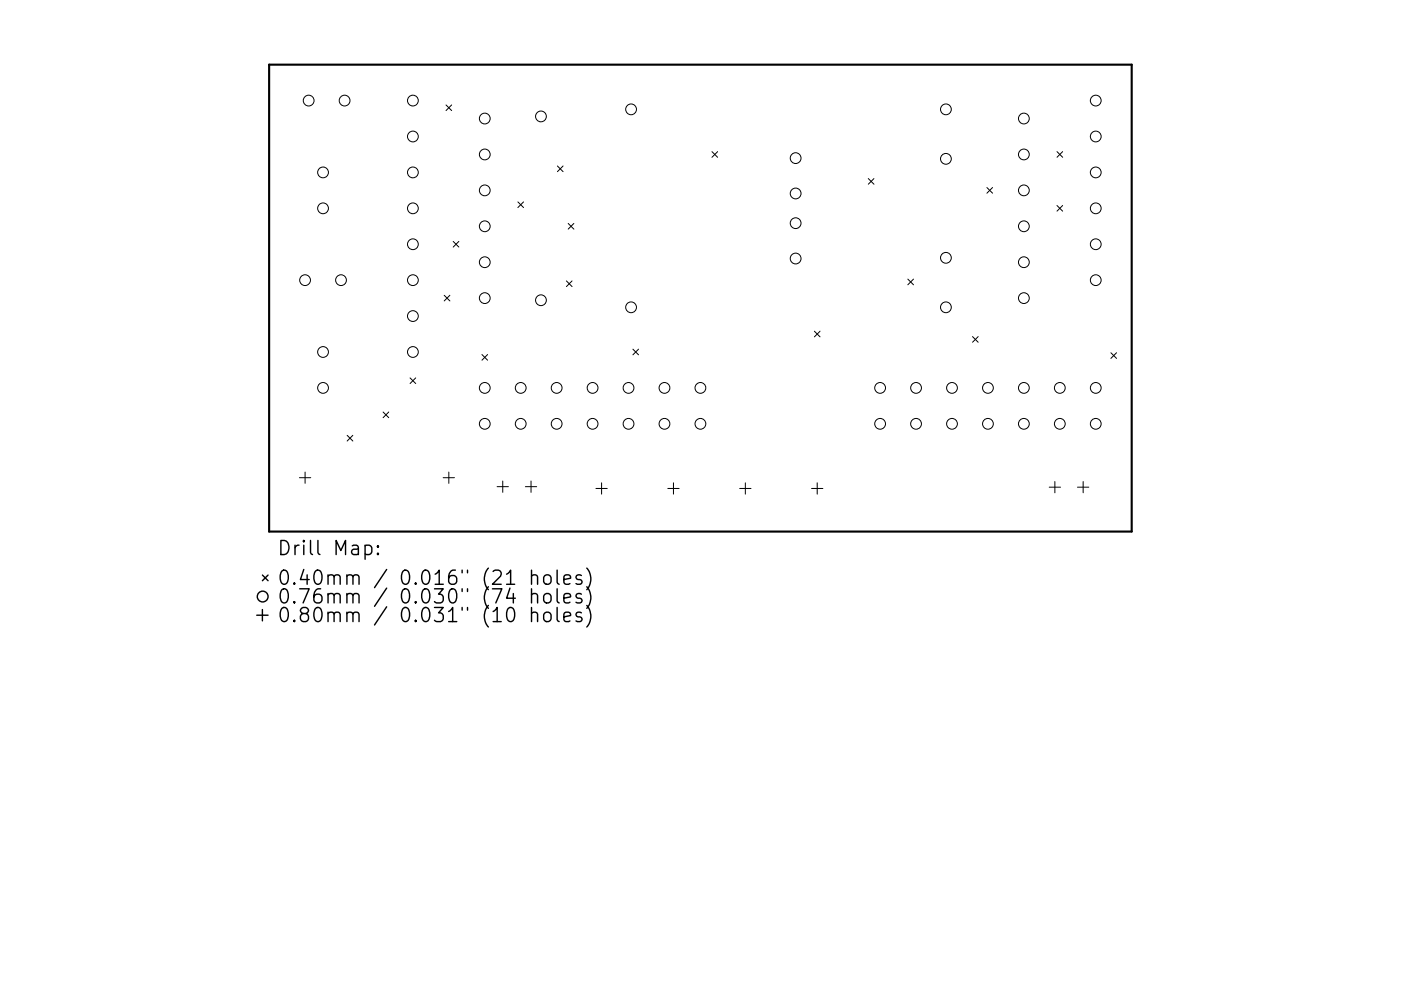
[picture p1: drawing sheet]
<svg xmlns="http://www.w3.org/2000/svg" width="297mm" height="210mm" viewBox="0 0 297 210" stroke-linecap="round" stroke-linejoin="round" font-family="sans-serif">
<defs><g id="words">
<g font-size="4.2">
<text x="58.8" y="117.8">Drill Map:</text>
<text x="58.8" y="124.1">0.40mm / 0.016&quot; (21 holes)</text>
<text x="58.8" y="128.1">0.76mm / 0.030&quot; (74 holes)</text>
<text x="58.8" y="132">0.80mm / 0.031&quot; (10 holes)</text>
</g>
</g></defs>
<path d="M57.1 13.7h182.8v99.1h-182.8z" fill="none" stroke="#000" stroke-width=".45"/>
<g fill="none" stroke="#000" stroke-width=".21">
<path d="M94.6 22.3l1.2 1.2M95.8 22.3l-1.2 1.2M118.2 35.2l1.2 1.2M119.4 35.2l-1.2 1.2M150.9 32.2l1.2 1.2M152.1 32.2l-1.2 1.2M184.1 37.9l1.2 1.2M185.3 37.9l-1.2 1.2M209.2 39.8l1.2 1.2M210.4 39.8l-1.2 1.2M224.1 32.2l1.2 1.2M225.3 32.2l-1.2 1.2"/>
<path d="M96.1 51.2l1.2 1.2M97.3 51.2l-1.2 1.2M109.8 42.8l1.2 1.2M111 42.8l-1.2 1.2M120.1 59.6l1.2 1.2M120.5 47.4l1.2 1.2M121.3 59.6l-1.2 1.2M121.7 47.4l-1.2 1.2M192.5 59.2l1.2 1.2M193.7 59.2l-1.2 1.2M224.1 43.6l1.2 1.2M225.3 43.6l-1.2 1.2"/>
<path d="M94.2 62.7l1.2 1.2M95.4 62.7l-1.2 1.2M102.2 75.2l1.2 1.2M103.4 75.2l-1.2 1.2M134.2 74.1l1.2 1.2M135.4 74.1l-1.2 1.2M172.7 70.3l1.2 1.2M173.9 70.3l-1.2 1.2M206.2 71.4l1.2 1.2M207.4 71.4l-1.2 1.2M235.5 74.8l1.2 1.2M236.7 74.8l-1.2 1.2"/>
<path d="M73.6 92.4l1.2 1.2M74.8 92.4l-1.2 1.2M81.2 87.4l1.2 1.2M82.4 87.4l-1.2 1.2M86.9 80.2l1.2 1.2M88.1 80.2l-1.2 1.2M63.5 101.4h2.4M64.7 100.2v2.4M94 101.4h2.4M95.2 100.2v2.4M105.4 103.3h2.4M106.6 102.1v2.4"/>
<path d="M111.4 103.3h2.4M112.6 102.1v2.4M126.3 103.6h2.4M127.5 102.4v2.4M141.6 103.6h2.4M142.8 102.4v2.4M156.8 103.6h2.4M158 102.4v2.4M172.1 103.6h2.4M173.3 102.4v2.4M222.5 103.4h2.4M223.7 102.2v2.4"/>
<path d="M228.5 103.4h2.4M229.7 102.2v2.4"/>
<circle cx="65.4" cy="21.3" r="1.14"/>
<circle cx="68.5" cy="36.6" r="1.14"/>
<circle cx="73.1" cy="21.3" r="1.14"/>
<circle cx="87.5" cy="29" r="1.14"/>
<circle cx="87.5" cy="21.3" r="1.14"/>
<circle cx="87.5" cy="36.6" r="1.14"/>
<circle cx="102.8" cy="25.2" r="1.14"/>
<circle cx="102.8" cy="32.8" r="1.14"/>
<circle cx="114.7" cy="24.7" r="1.14"/>
<circle cx="133.8" cy="23.2" r="1.14"/>
<circle cx="168.7" cy="33.6" r="1.14"/>
<circle cx="200.6" cy="33.7" r="1.14"/>
<circle cx="200.6" cy="23.2" r="1.14"/>
<circle cx="217.1" cy="25.2" r="1.14"/>
<circle cx="217.1" cy="32.8" r="1.14"/>
<circle cx="232.3" cy="21.3" r="1.14"/>
<circle cx="232.3" cy="36.6" r="1.14"/>
<circle cx="232.3" cy="29" r="1.14"/>
<circle cx="64.7" cy="59.4" r="1.14"/>
<circle cx="68.5" cy="44.2" r="1.14"/>
<circle cx="72.3" cy="59.4" r="1.14"/>
<circle cx="87.5" cy="44.2" r="1.14"/>
<circle cx="87.5" cy="59.4" r="1.14"/>
<circle cx="87.5" cy="51.8" r="1.14"/>
<circle cx="102.8" cy="40.4" r="1.14"/>
<circle cx="102.8" cy="48" r="1.14"/>
<circle cx="102.8" cy="55.6" r="1.14"/>
<circle cx="168.7" cy="54.9" r="1.14"/>
<circle cx="168.7" cy="47.4" r="1.14"/>
<circle cx="168.7" cy="41.1" r="1.14"/>
<circle cx="200.6" cy="54.7" r="1.14"/>
<circle cx="217.1" cy="40.4" r="1.14"/>
<circle cx="217.1" cy="55.6" r="1.14"/>
<circle cx="217.1" cy="48" r="1.14"/>
<circle cx="232.3" cy="44.2" r="1.14"/>
<circle cx="232.3" cy="59.4" r="1.14"/>
<circle cx="232.3" cy="51.8" r="1.14"/>
<circle cx="68.5" cy="74.7" r="1.14"/>
<circle cx="87.5" cy="67.1" r="1.14"/>
<circle cx="87.5" cy="74.7" r="1.14"/>
<circle cx="102.8" cy="63.3" r="1.14"/>
<circle cx="114.7" cy="63.7" r="1.14"/>
<circle cx="133.8" cy="65.2" r="1.14"/>
<circle cx="200.6" cy="65.2" r="1.14"/>
<circle cx="217.1" cy="63.3" r="1.14"/>
<circle cx="68.5" cy="82.3" r="1.14"/>
<circle cx="102.8" cy="82.3" r="1.14"/>
<circle cx="102.8" cy="89.9" r="1.14"/>
<circle cx="110.4" cy="89.9" r="1.14"/>
<circle cx="110.4" cy="82.3" r="1.14"/>
<circle cx="118" cy="89.9" r="1.14"/>
<circle cx="118" cy="82.3" r="1.14"/>
<circle cx="125.6" cy="82.3" r="1.14"/>
<circle cx="125.6" cy="89.9" r="1.14"/>
<circle cx="133.3" cy="82.3" r="1.14"/>
<circle cx="133.3" cy="89.9" r="1.14"/>
<circle cx="140.9" cy="89.9" r="1.14"/>
<circle cx="140.9" cy="82.3" r="1.14"/>
<circle cx="148.5" cy="89.9" r="1.14"/>
<circle cx="148.5" cy="82.3" r="1.14"/>
<circle cx="186.6" cy="89.9" r="1.14"/>
<circle cx="186.6" cy="82.3" r="1.14"/>
<circle cx="194.2" cy="82.3" r="1.14"/>
<circle cx="194.2" cy="89.9" r="1.14"/>
<circle cx="201.8" cy="82.3" r="1.14"/>
<circle cx="201.8" cy="89.9" r="1.14"/>
<circle cx="209.5" cy="82.3" r="1.14"/>
<circle cx="209.5" cy="89.9" r="1.14"/>
<circle cx="217.1" cy="82.3" r="1.14"/>
<circle cx="217.1" cy="89.9" r="1.14"/>
<circle cx="224.7" cy="82.3" r="1.14"/>
<circle cx="224.7" cy="89.9" r="1.14"/>
<circle cx="232.3" cy="82.3" r="1.14"/>
<circle cx="232.3" cy="89.9" r="1.14"/>
</g>
<g fill="none" stroke="#000" stroke-width=".3">
<path d="M77.4 115.8l.9-.1 .5 .5v.9l-.2 .4-.3 .2-.9-.2M80.1 117.4l.2 .1-.2 .2-.1-.2 .1-.1v.3M80.1 115.8l.2 .1-.2 .2-.1-.2 .1-.1v.3M54.4 130.5h2.4M55.6 122l1.2 1.2M55.6 129.3v2.4M56.8 122l-1.2 1.2M112.7 122.2a.74 .74 0 0 1 1.3 .2v1.6M112.7 126.2a.74 .74 0 0 1 1.3 .2v1.5M112.7 130.2a.74 .74 0 0 1 1.3 .1v1.6M112.7 121v3M112.7 124.9v3"/>
<path d="M112.7 128.9v3M115.4 122.2a.81 .81 0 0 1 .8-.3 .81 .81 0 0 1 .6 .6v.9a.81 .81 0 0 1-.7 .6 .81 .81 0 0 1-.8-.6v-.9zM115.4 126.2a.81 .81 0 0 1 .8-.3 .81 .81 0 0 1 .6 .6v.9a.81 .81 0 0 1-.7 .6 .81 .81 0 0 1-.8-.6v-.9zM115.4 130.2a.81 .81 0 0 1 .8-.3 .81 .81 0 0 1 .6 .6v.8a.81 .81 0 0 1-.7 .6 .81 .81 0 0 1-.8-.6v-.8zM118.1 121v2.5l.5 .5M118.1 124.9v2.6l.5 .4M118.1 128.9v2.6l.5 .4M119.6 123l1.4-.3-.2-.6-.8-.1-.4 .4v1.1l.1 .3 .3 .2 .8-.2M119.6 126.9l1.4-.3-.2-.5-.8-.2-.4 .5v1.1l.1 .3 .3 .1 .8-.1M119.6 130.9l1.4-.3-.2-.6-.8-.1-.4 .4v1.2l.1 .2 .3 .2 .8-.2M123.3 122.1l-.7-.1-.5 .4 .2 .4 1 .3 .1 .3-.1 .4-.3 .2-.9-.2M123.3 126.1l-.7-.2-.5 .5 .2 .4 1 .3 .1 .3-.1 .4-.3 .1-.9-.1"/>
<path d="M123.3 130l-.7-.1-.5 .4 .2 .4 1 .3 .1 .3-.1 .4-.3 .2-.9-.2M124.4 120.5a3.4 3.4 0 0 1 0 4.6M124.4 124.5a3.4 3.4 0 0 1 0 4.6M124.4 128.5a3.4 3.4 0 0 1 0 4.5"/>
<circle cx="55.7" cy="126.6" r="1.14"/>
</g>
<use href="#words"/>
</svg>
